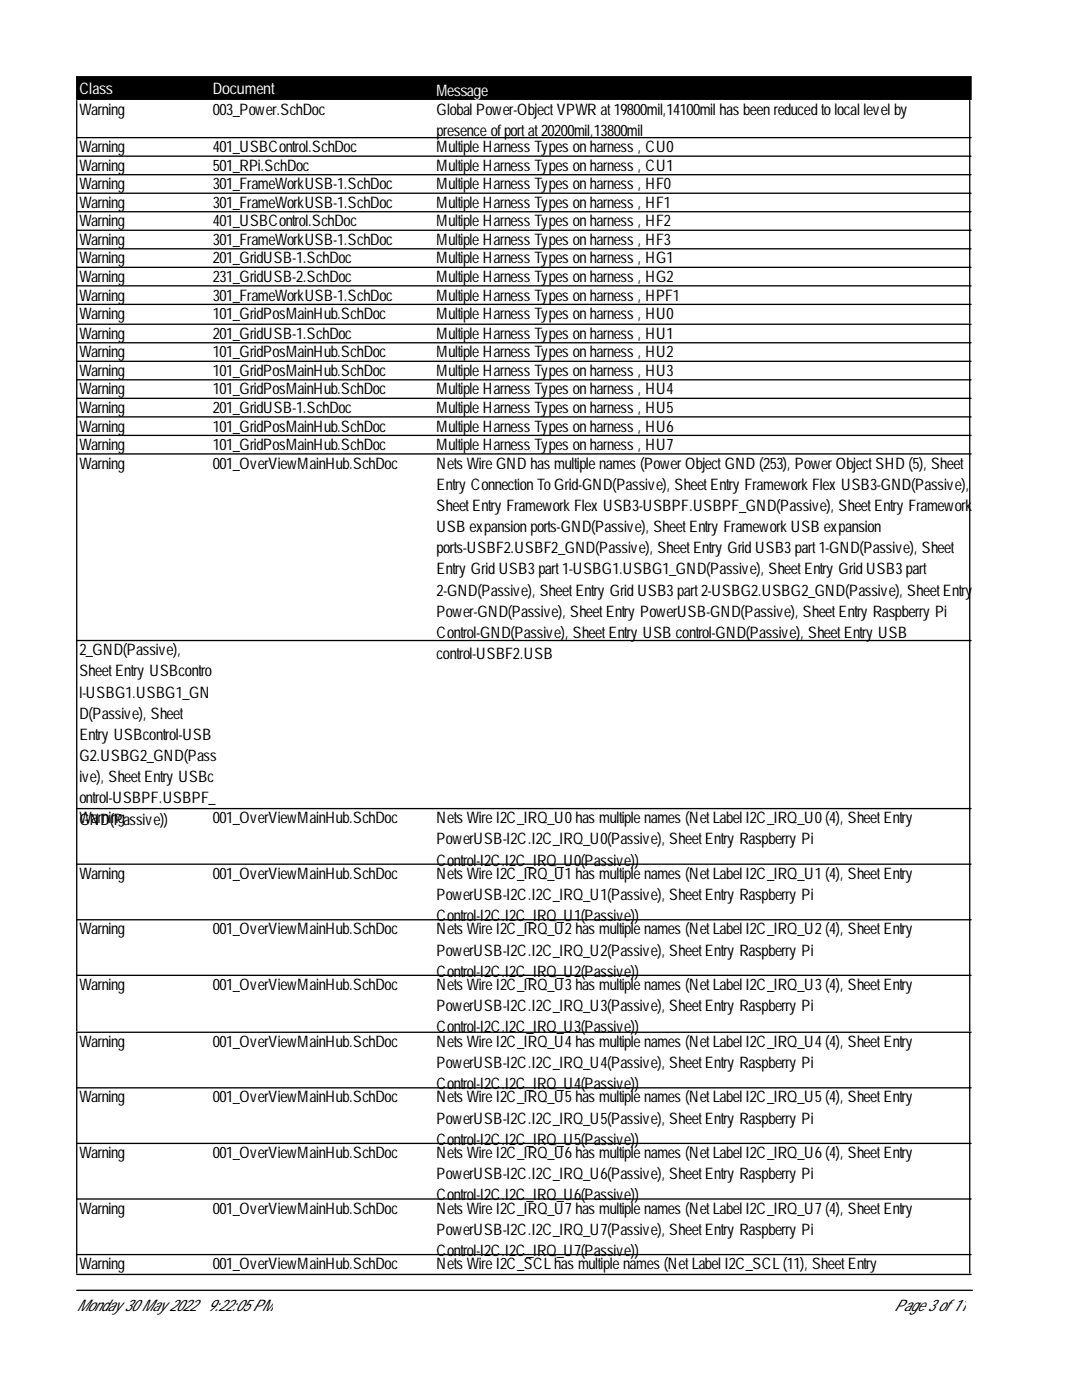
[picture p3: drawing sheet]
<svg xmlns="http://www.w3.org/2000/svg" width="216mm" height="279mm" viewBox="0 0 216 279" stroke-linecap="round" stroke-linejoin="round" font-family="sans-serif">
<defs><g id="words">
<g font-size="3.2" fill="#fff">
<text x="15.8" y="18.8">Class</text>
<text x="42.5" y="18.8">Document</text>
<text x="87.1" y="19.1">Message</text>
</g>
<g font-size="3.2">
<text x="15.8" y="23">Warning</text>
<text x="42.5" y="23">003_Power.SchDoc</text>
<text x="87.1" y="23">Global Power-ObjectVPWR at19800mil,14100mil has beenreducedtolocal level by</text>
<text x="87.1" y="27.2">presenceofportat20200mil,13800mil</text>
<text x="15.8" y="30.4">Warning</text>
<text x="15.8" y="34.1">Warning</text>
<text x="42.5" y="30.4">401_USBControl.SchDoc</text>
<text x="42.5" y="34.1">501_RPi.SchDoc</text>
<text x="87.1" y="30.4">MultipleHarness Types onharness , CU0</text>
<text x="87.1" y="34.1">MultipleHarness Types onharness , CU1</text>
<text x="15.8" y="37.8">Warning</text>
<text x="15.8" y="41.5">Warning</text>
<text x="42.5" y="37.8">301_FrameWorkUSB-1.SchDoc</text>
<text x="42.5" y="41.5">301_FrameWorkUSB-1.SchDoc</text>
<text x="87.1" y="37.8">MultipleHarness Types onharness , HF0</text>
<text x="87.1" y="41.5">MultipleHarness Types onharness , HF1</text>
<text x="15.8" y="45.2">Warning</text>
<text x="42.5" y="45.2">401_USBControl.SchDoc</text>
<text x="87.1" y="45.2">MultipleHarness Types onharness , HF2</text>
<text x="15.8" y="48.9">Warning</text>
<text x="15.8" y="52.6">Warning</text>
<text x="42.5" y="48.9">301_FrameWorkUSB-1.SchDoc</text>
<text x="42.5" y="52.6">201_GridUSB-1.SchDoc</text>
<text x="87.1" y="48.9">MultipleHarness Types onharness , HF3</text>
<text x="87.1" y="52.6">MultipleHarness Types onharness , HG1</text>
<text x="15.8" y="56.3">Warning</text>
<text x="15.8" y="60">Warning</text>
<text x="42.5" y="56.3">231_GridUSB-2.SchDoc</text>
<text x="42.5" y="60">301_FrameWorkUSB-1.SchDoc</text>
<text x="87.1" y="56.3">MultipleHarness Types onharness , HG2</text>
<text x="87.1" y="60">MultipleHarness Types onharness , HPF1</text>
<text x="15.8" y="63.7">Warning</text>
<text x="42.5" y="63.7">101_GridPosMainHub.SchDoc</text>
<text x="87.1" y="63.7">MultipleHarness Types onharness , HU0</text>
<text x="15.8" y="67.6">Warning</text>
<text x="15.8" y="71.3">Warning</text>
<text x="42.5" y="67.6">201_GridUSB-1.SchDoc</text>
<text x="42.5" y="71.3">101_GridPosMainHub.SchDoc</text>
<text x="87.1" y="67.6">MultipleHarness Types onharness , HU1</text>
<text x="87.1" y="71.3">MultipleHarness Types onharness , HU2</text>
<text x="15.8" y="75">Warning</text>
<text x="42.5" y="75">101_GridPosMainHub.SchDoc</text>
<text x="87.1" y="75">MultipleHarness Types onharness , HU3</text>
<text x="15.8" y="78.7">Warning</text>
<text x="15.8" y="82.4">Warning</text>
<text x="42.5" y="78.7">101_GridPosMainHub.SchDoc</text>
<text x="42.5" y="82.4">201_GridUSB-1.SchDoc</text>
<text x="87.1" y="78.7">MultipleHarness Types onharness , HU4</text>
<text x="87.1" y="82.4">MultipleHarness Types onharness , HU5</text>
<text x="15.8" y="86.1">Warning</text>
<text x="15.8" y="89.8">Warning</text>
<text x="42.5" y="86.1">101_GridPosMainHub.SchDoc</text>
<text x="42.5" y="89.8">101_GridPosMainHub.SchDoc</text>
<text x="87.1" y="86.1">MultipleHarness Types onharness , HU6</text>
<text x="87.1" y="89.8">MultipleHarness Types onharness , HU7</text>
<text x="15.8" y="93.5">Warning</text>
<text x="42.5" y="93.5">001_OverViewMainHub.SchDoc</text>
<text x="87.1" y="93.5">Nets WireGND has multiplenames (PowerObjectGND (253), PowerObjectSHD (5), Sheet</text>
<text x="87.1" y="97.7">Entry ConnectionToGrid-GND(Passive), SheetEntry FrameworkFlex USB3-GND(Passive),</text>
<text x="87.1" y="102">SheetEntry FrameworkFlex USB3-USBPF.USBPF_GND(Passive), SheetEntry Framework</text>
<text x="87.1" y="106.2">USB expansionports-GND(Passive), SheetEntry FrameworkUSB expansion</text>
<text x="87.1" y="110.4">ports-USBF2.USBF2_GND(Passive), SheetEntry GridUSB3part1-GND(Passive), Sheet</text>
<text x="87.1" y="114.6">Entry GridUSB3part1-USBG1.USBG1_GND(Passive), SheetEntry GridUSB3part</text>
<text x="87.1" y="118.9">2-GND(Passive), SheetEntry GridUSB3part2-USBG2.USBG2_GND(Passive), SheetEntry</text>
<text x="87.1" y="123.1">Power-GND(Passive), SheetEntry PowerUSB-GND(Passive), SheetEntry Raspberry Pi</text>
<text x="15.8" y="130.8">2_GND(Passive),</text>
<text x="87.1" y="127.3">Control-GND(Passive), SheetEntry USB control-GND(Passive), SheetEntry USB</text>
<text x="87.1" y="131.5">control-USBF2.USB</text>
<text x="15.8" y="135">SheetEntry USBcontro</text>
<text x="15.8" y="139.2">l-USBG1.USBG1_GN</text>
<text x="15.8" y="143.4">D(Passive), Sheet</text>
<text x="15.8" y="147.7">Entry USBcontrol-USB</text>
<text x="15.8" y="151.9">G2.USBG2_GND(Pass</text>
<text x="15.8" y="156.1">ive), SheetEntry USBc</text>
<text x="15.8" y="160.3">ontrol-USBPF.USBPF_</text>
<text x="15.8" y="164.6">GND(Passive))</text>
<text x="15.8" y="164.3">Warning</text>
<text x="42.5" y="164.3">001_OverViewMainHub.SchDoc</text>
<text x="87.1" y="164.3">Nets WireI2C_IRQ_U0has multiplenames (NetLabel I2C_IRQ_U0(4), SheetEntry</text>
<text x="87.1" y="168.5">PowerUSB-I2C.I2C_IRQ_U0(Passive), SheetEntry Raspberry Pi</text>
<text x="87.1" y="172.7">Control-I2C.I2C_IRQ_U0(Passive))</text>
<text x="15.8" y="175.4">Warning</text>
<text x="42.5" y="175.4">001_OverViewMainHub.SchDoc</text>
<text x="87.1" y="175.4">Nets WireI2C_IRQ_U1 has multiplenames (NetLabel I2C_IRQ_U1 (4), SheetEntry</text>
<text x="87.1" y="179.6">PowerUSB-I2C.I2C_IRQ_U1(Passive), SheetEntry Raspberry Pi</text>
<text x="87.1" y="183.8">Control-I2C.I2C_IRQ_U1(Passive))</text>
<text x="15.8" y="186.5">Warning</text>
<text x="42.5" y="186.5">001_OverViewMainHub.SchDoc</text>
<text x="87.1" y="186.5">Nets WireI2C_IRQ_U2has multiplenames (NetLabel I2C_IRQ_U2(4), SheetEntry</text>
<text x="87.1" y="190.7">PowerUSB-I2C.I2C_IRQ_U2(Passive), SheetEntry Raspberry Pi</text>
<text x="15.8" y="197.6">Warning</text>
<text x="42.5" y="197.6">001_OverViewMainHub.SchDoc</text>
<text x="87.1" y="194.9">Control-I2C.I2C_IRQ_U2(Passive))</text>
<text x="87.1" y="197.6">Nets WireI2C_IRQ_U3has multiplenames (NetLabel I2C_IRQ_U3(4), SheetEntry</text>
<text x="87.1" y="201.8">PowerUSB-I2C.I2C_IRQ_U3(Passive), SheetEntry Raspberry Pi</text>
<text x="15.8" y="208.9">Warning</text>
<text x="42.5" y="208.9">001_OverViewMainHub.SchDoc</text>
<text x="87.1" y="206">Control-I2C.I2C_IRQ_U3(Passive))</text>
<text x="87.1" y="208.9">Nets WireI2C_IRQ_U4has multiplenames (NetLabel I2C_IRQ_U4(4), SheetEntry</text>
<text x="87.1" y="213.2">PowerUSB-I2C.I2C_IRQ_U4(Passive), SheetEntry Raspberry Pi</text>
<text x="15.8" y="220">Warning</text>
<text x="42.5" y="220">001_OverViewMainHub.SchDoc</text>
<text x="87.1" y="217.4">Control-I2C.I2C_IRQ_U4(Passive))</text>
<text x="87.1" y="220">Nets WireI2C_IRQ_U5has multiplenames (NetLabel I2C_IRQ_U5(4), SheetEntry</text>
<text x="87.1" y="224.2">PowerUSB-I2C.I2C_IRQ_U5(Passive), SheetEntry Raspberry Pi</text>
<text x="15.8" y="231.1">Warning</text>
<text x="42.5" y="231.1">001_OverViewMainHub.SchDoc</text>
<text x="87.1" y="228.5">Control-I2C.I2C_IRQ_U5(Passive))</text>
<text x="87.1" y="231.1">Nets WireI2C_IRQ_U6has multiplenames (NetLabel I2C_IRQ_U6(4), SheetEntry</text>
<text x="87.1" y="235.3">PowerUSB-I2C.I2C_IRQ_U6(Passive), SheetEntry Raspberry Pi</text>
<text x="87.1" y="239.6">Control-I2C.I2C_IRQ_U6(Passive))</text>
<text x="15.8" y="242.2">Warning</text>
<text x="42.5" y="242.2">001_OverViewMainHub.SchDoc</text>
<text x="87.1" y="242.2">Nets WireI2C_IRQ_U7has multiplenames (NetLabel I2C_IRQ_U7(4), SheetEntry</text>
<text x="87.1" y="246.4">PowerUSB-I2C.I2C_IRQ_U7(Passive), SheetEntry Raspberry Pi</text>
<text x="87.1" y="250.7">Control-I2C.I2C_IRQ_U7(Passive))</text>
<text x="15.8" y="253.3">Warning</text>
<text x="42.5" y="253.3">001_OverViewMainHub.SchDoc</text>
<text x="87.1" y="253.3">Nets WireI2C_SCL has multiplenames (NetLabel I2C_SCL (11), SheetEntry</text>
<text x="15.3" y="261.7">Monday30May2022</text>
<text x="41.4" y="261.7">9:22:05PM</text>
<text x="178.5" y="261.7">Page3of11</text>
</g>
</g></defs>
<path d="M15.3 15.3h178.5v4.5h-178.5z" fill="#000" stroke="#000" stroke-width=".26"/>
<g fill="none" stroke="#000" stroke-width=".26">
<path d="M15.3 27.5h178.5M15.3 20.1v44.3M15.3 31.2h178.5M15.3 34.9h178.5M15.3 38.6h178.5M193.5 20.1v44.3M15.3 42.3h178.5M15.3 46h178.5M15.3 49.7h178.5M15.3 53.4h178.5M15.3 57h178.5M15.3 60.7h178.5"/>
<path d="M15.3 68.4h178.5M15.3 72.1h178.5M15.3 75.8h178.5M15.3 79.5h178.5M193.5 64.7v141M193.8 64.7h-178.5v141M15.3 83.2h178.5M15.3 86.9h178.5M15.3 90.6h178.5M15.3 127.8h178.5M15.3 161.4h178.5M15.3 172.5h178.5"/>
<path d="M15.3 183.6h178.5M15.3 194.7h178.5M15.3 217.1h178.5M193.5 206v48.1M193.8 206h-178.5v48.1M15.3 228.2h178.5M15.3 239.3h178.5M15.3 250.4h178.5M15.3 254.3h178.5M15.3 257.5h178.7"/>
</g>
<use href="#words"/>
</svg>
